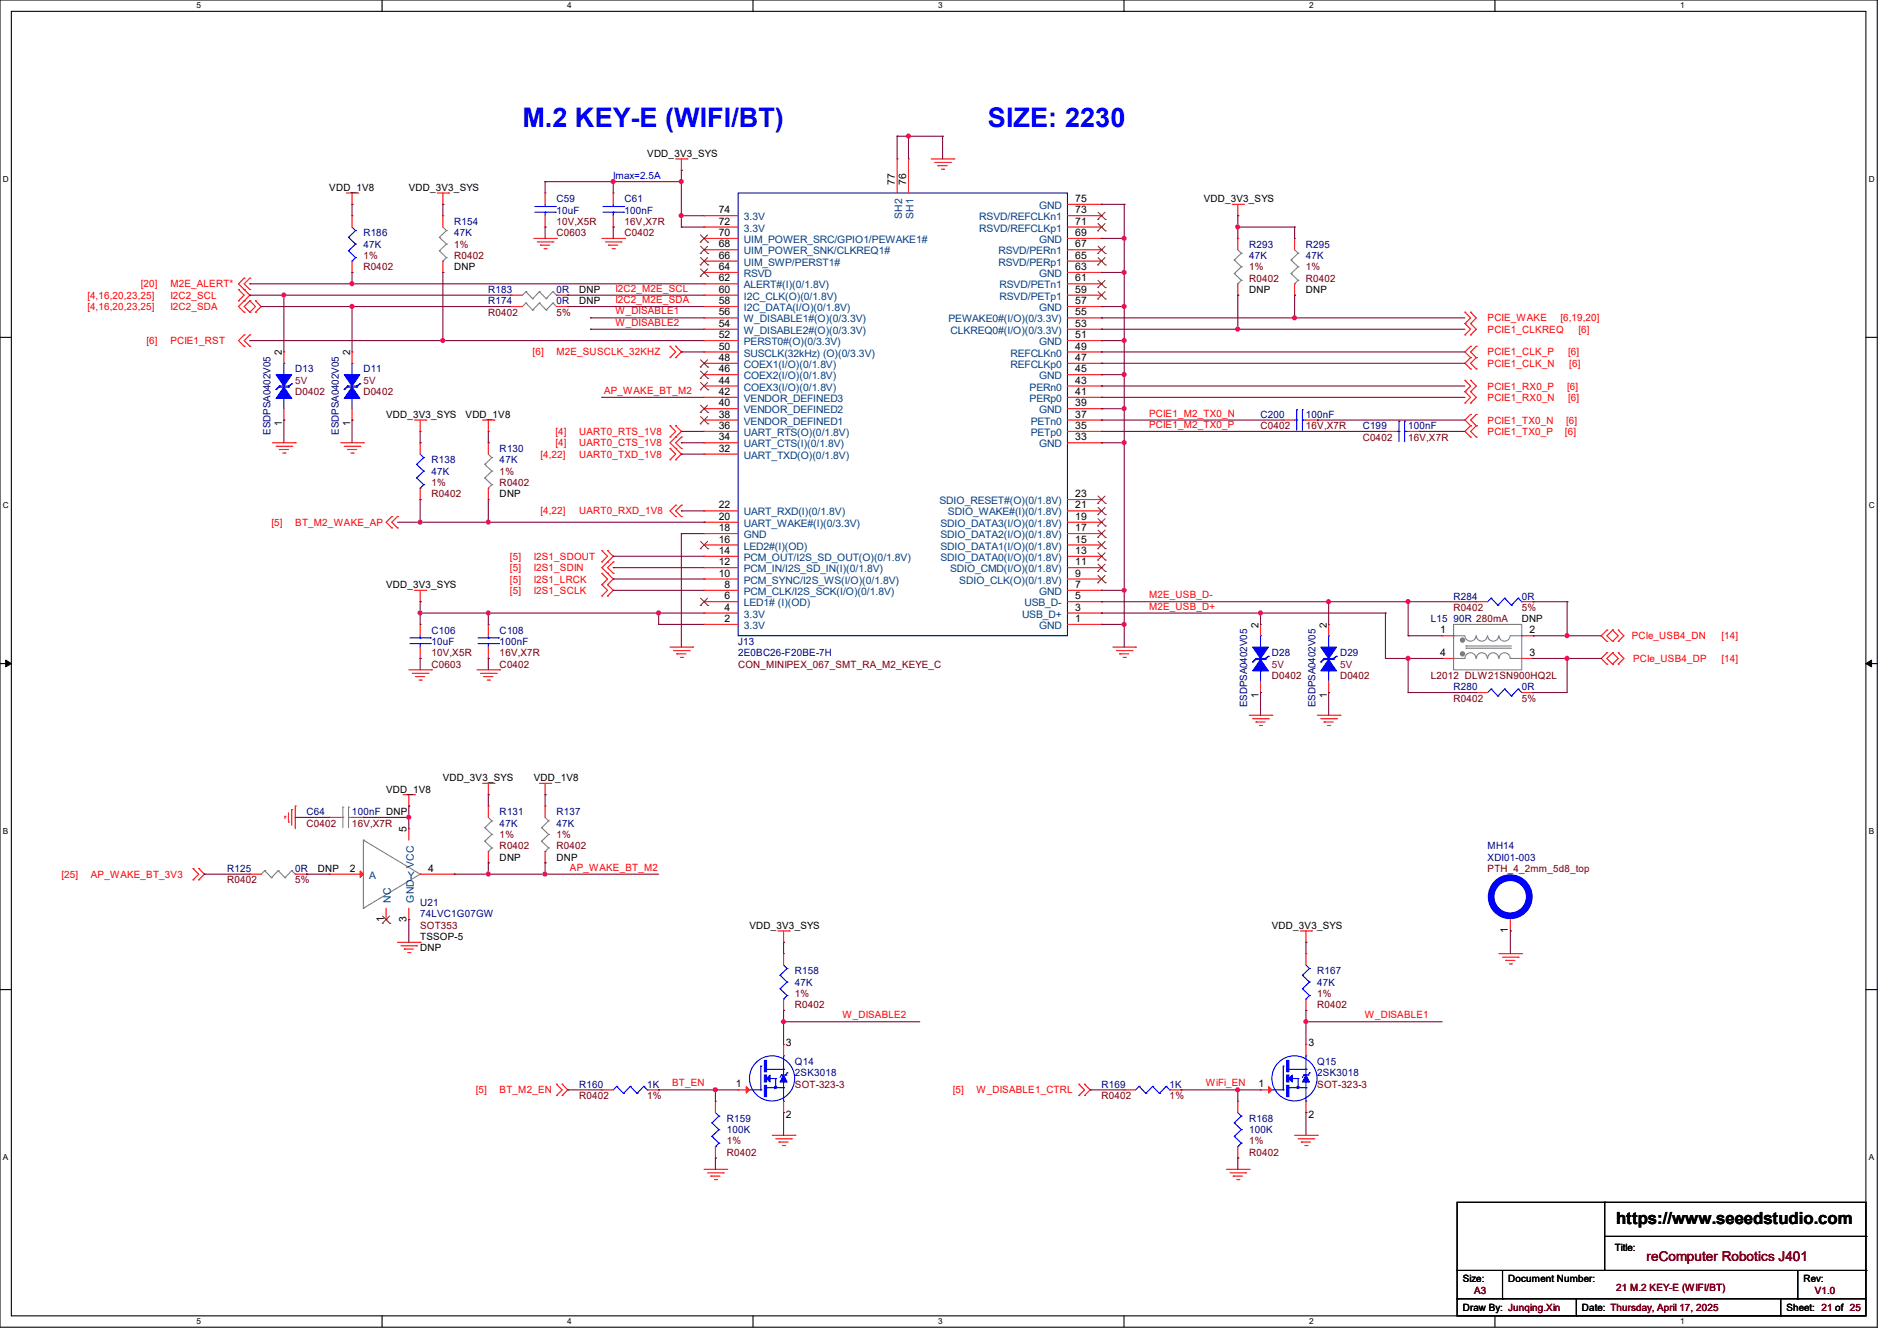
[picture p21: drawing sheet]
<svg xmlns="http://www.w3.org/2000/svg" width="297mm" height="210mm" viewBox="0 0 297 210" stroke-linecap="round" stroke-linejoin="round" font-family="sans-serif">
<defs><g id="words">
<g font-size="4.2" fill="#00f">
<text x="81.8" y="19.9">M.2 KEY-E (WIFI/BT)</text>
<text x="154.7" y="19.9">SIZE: 2230</text>
</g>
<text font-size="2.6" x="253" y="191.8">https://www.seeedstudio.com</text>
<text font-size="2.1" fill="#800000" x="257.8" y="197.5">reComputer Robotics J401</text>
<g font-size="1.6">
<text x="51.6" y="29.9">VDD_1V8</text>
<text x="64" y="29.9">VDD_3V3_SYS</text>
<text x="101.3" y="24.6">VDD_3V3_SYS</text>
<text x="140.1" y="29" transform="rotate(-90 140.1 29)">77</text>
<text x="141.9" y="29" transform="rotate(-90 141.9 29)">76</text>
<text x="112.6" y="35.2">72</text>
<text x="112.6" y="33.4">74</text>
<text x="168.4" y="35.2">71</text>
<text x="168.4" y="33.4">73</text>
<text x="168.4" y="31.6">75</text>
<text x="188.5" y="31.7">VDD_3V3_SYS</text>
<text x="112.6" y="40.5">66</text>
<text x="112.6" y="38.7">68</text>
<text x="112.6" y="37">70</text>
<text x="168.4" y="40.5">65</text>
<text x="168.4" y="38.7">67</text>
<text x="168.4" y="37">69</text>
<text x="71.1" y="42.3">DNP</text>
<text x="90.7" y="47.7">DNP</text>
<text x="90.7" y="45.9">DNP</text>
<text x="112.6" y="47.6">58</text>
<text x="112.6" y="45.8">60</text>
<text x="112.6" y="44.1">62</text>
<text x="112.6" y="42.3">64</text>
<text x="168.4" y="47.6">57</text>
<text x="168.4" y="45.8">59</text>
<text x="168.4" y="44.1">61</text>
<text x="168.4" y="42.3">63</text>
<text x="195.6" y="45.9">DNP</text>
<text x="204.5" y="45.9">DNP</text>
<text x="112.6" y="53">52</text>
<text x="112.6" y="51.2">54</text>
<text x="112.6" y="49.4">56</text>
<text x="168.4" y="53">51</text>
<text x="168.4" y="51.2">53</text>
<text x="168.4" y="49.4">55</text>
<text x="44.2" y="55.7" transform="rotate(-90 44.2 55.7)">2</text>
<text x="54.8" y="55.7" transform="rotate(-90 54.8 55.7)">2</text>
<text x="112.6" y="58.3">46</text>
<text x="112.6" y="56.5">48</text>
<text x="112.6" y="54.7">50</text>
<text x="168.4" y="58.3">45</text>
<text x="168.4" y="56.5">47</text>
<text x="168.4" y="54.7">49</text>
<text x="60.5" y="65.4">VDD_3V3_SYS</text>
<text x="72.9" y="65.4">VDD_1V8</text>
<text x="112.6" y="65.4">38</text>
<text x="112.6" y="63.6">40</text>
<text x="112.6" y="61.8">42</text>
<text x="112.6" y="60.1">44</text>
<text x="168.4" y="65.4">37</text>
<text x="168.4" y="63.6">39</text>
<text x="168.4" y="61.8">41</text>
<text x="168.4" y="60.1">43</text>
<text x="44.2" y="66.7" transform="rotate(-90 44.2 66.7)">1</text>
<text x="54.8" y="66.7" transform="rotate(-90 54.8 66.7)">1</text>
<text x="112.6" y="70.7">32</text>
<text x="112.6" y="69">34</text>
<text x="112.6" y="67.2">36</text>
<text x="168.4" y="69">33</text>
<text x="168.4" y="67.2">35</text>
<text x="78.2" y="77.9">DNP</text>
<text x="168.4" y="77.9">23</text>
<text x="112.6" y="83.2">18</text>
<text x="112.6" y="81.4">20</text>
<text x="112.6" y="79.6">22</text>
<text x="168.4" y="83.2">17</text>
<text x="168.4" y="81.4">19</text>
<text x="168.4" y="79.6">21</text>
<text x="112.6" y="88.5">12</text>
<text x="112.6" y="86.7">14</text>
<text x="112.6" y="85">16</text>
<text x="168.4" y="88.5">11</text>
<text x="168.4" y="86.7">13</text>
<text x="168.4" y="85">15</text>
<text x="60.5" y="92.1">VDD_3V3_SYS</text>
<text x="112.6" y="90.3">10</text>
<text x="113.5" y="95.6">4</text>
<text x="113.5" y="93.9">6</text>
<text x="113.5" y="92.1">8</text>
<text x="168.4" y="95.6">3</text>
<text x="168.4" y="93.9">5</text>
<text x="168.4" y="92.1">7</text>
<text x="168.4" y="90.3">9</text>
<text x="113.5" y="97.4">2</text>
<text x="168.4" y="97.4">1</text>
<text x="197.1" y="98.3" transform="rotate(-90 197.1 98.3)">2</text>
<text x="207.7" y="98.3" transform="rotate(-90 207.7 98.3)">2</text>
<text x="225.5" y="99.2">1</text>
<text x="238.3" y="97.4">DNP</text>
<text x="239.5" y="99.2">2</text>
<text x="225.5" y="102.7">4</text>
<text x="239.5" y="102.7">3</text>
<text x="197.1" y="109.3" transform="rotate(-90 197.1 109.3)">1</text>
<text x="207.7" y="109.3" transform="rotate(-90 207.7 109.3)">1</text>
<text x="60.5" y="124.1">VDD_1V8</text>
<text x="69.3" y="122.3">VDD_3V3_SYS</text>
<text x="83.6" y="122.3">VDD_1V8</text>
<text x="63.6" y="130.3" transform="rotate(-90 63.6 130.3)">5</text>
<text x="49.8" y="136.6">DNP</text>
<text x="54.8" y="136.5">2</text>
<text x="67" y="136.5">4</text>
<text x="78.2" y="134.8">DNP</text>
<text x="87.1" y="134.8">DNP</text>
<text x="60.1" y="144.4" transform="rotate(-90 60.1 144.4)">1</text>
<text x="63.6" y="144.4" transform="rotate(-90 63.6 144.4)">3</text>
<text x="65.8" y="147.2">TSSOP-5</text>
<text x="65.8" y="149">DNP</text>
<text x="117.3" y="145.5">VDD_3V3_SYS</text>
<text x="199.1" y="145.5">VDD_3V3_SYS</text>
<text x="236.1" y="146.1" transform="rotate(-90 236.1 146.1)">1</text>
<text x="123.1" y="163.7">3</text>
<text x="204.8" y="163.7">3</text>
<text x="115.2" y="170.3">1</text>
<text x="197" y="170.3">1</text>
<text x="123.1" y="175.1">2</text>
<text x="204.8" y="175.1">2</text>
<text x="252.8" y="196">Title:</text>
<text x="229" y="200.7">Size:</text>
<text x="236.1" y="200.7">Document Number:</text>
<text x="282.4" y="200.7">Rev:</text>
<text x="229" y="205.4">Draw By: Junqing.Xin</text>
<text x="247.7" y="205.4">Date: Thursday, April 17, 2025</text>
<text x="279.7" y="205.4">Sheet: 21 of 25</text>
</g>
<text font-size="1.6" fill="#00f" x="96" y="28.1">Imax=2.5A</text>
<g font-size="1.6" fill="#000080">
<text x="71.1" y="35.2">R154</text>
<text x="87.1" y="31.7">C59</text>
<text x="87.1" y="33.4">10uF</text>
<text x="97.8" y="31.7">C61</text>
<text x="97.8" y="33.4">100nF</text>
<text x="56.9" y="37">R186</text>
<text x="56.9" y="38.8">47K</text>
<text x="71.1" y="37">47K</text>
<text x="195.6" y="38.8">R293</text>
<text x="195.6" y="40.6">47K</text>
<text x="204.5" y="38.8">R295</text>
<text x="204.5" y="40.6">47K</text>
<text x="76.5" y="47.7">R174</text>
<text x="76.5" y="45.9">R183</text>
<text x="87.1" y="47.7">0R</text>
<text x="87.1" y="45.9">0R</text>
<text x="46.2" y="58.3">D13</text>
<text x="56.9" y="58.3">D11</text>
<text x="197.4" y="65.4">C200</text>
<text x="204.5" y="65.4">100nF</text>
<text x="42.4" y="68.1" transform="rotate(-90 42.4 68.1)">ESDPSA0402V05</text>
<text x="53" y="68.1" transform="rotate(-90 53 68.1)">ESDPSA0402V05</text>
<text x="78.2" y="70.8">R130</text>
<text x="213.4" y="67.2">C199</text>
<text x="220.5" y="67.2">100nF</text>
<text x="67.6" y="72.6">R138</text>
<text x="67.6" y="74.3">47K</text>
<text x="78.2" y="72.6">47K</text>
<text x="227.6" y="93.9">R284</text>
<text x="238.2" y="93.9">0R</text>
<text x="67.6" y="99.2">C106</text>
<text x="67.6" y="101">10uF</text>
<text x="78.2" y="99.2">C108</text>
<text x="78.2" y="101">100nF</text>
<text x="115.6" y="101">J13</text>
<text x="224" y="97.4">L15 90R 280mA</text>
<text x="115.6" y="102.8">2E0BC26-F20BE-7H</text>
<text x="199.1" y="102.8">D28</text>
<text x="209.8" y="102.8">D29</text>
<text x="195.3" y="110.8" transform="rotate(-90 195.3 110.8)">ESDPSA0402V05</text>
<text x="205.9" y="110.8" transform="rotate(-90 205.9 110.8)">ESDPSA0402V05</text>
<text x="227.6" y="108.1">R280</text>
<text x="238.2" y="108.1">0R</text>
<text x="48" y="127.7">C64</text>
<text x="55.1" y="127.7">100nF DNP</text>
<text x="78.2" y="127.7">R131</text>
<text x="78.2" y="129.5">47K</text>
<text x="87.1" y="127.7">R137</text>
<text x="87.1" y="129.5">47K</text>
<text x="35.6" y="136.6">R125</text>
<text x="46.2" y="136.6">0R</text>
<text x="232.9" y="133">MH14</text>
<text x="232.9" y="134.8">XDI01-003</text>
<text x="65.8" y="141.9">U21</text>
<text x="65.8" y="143.7">74LVC1G07GW</text>
<text x="124.5" y="152.6">R158</text>
<text x="124.5" y="154.3">47K</text>
<text x="206.2" y="152.6">R167</text>
<text x="206.2" y="154.3">47K</text>
<text x="124.5" y="166.8">Q14</text>
<text x="206.2" y="166.8">Q15</text>
<text x="90.7" y="170.3">R160</text>
<text x="101.3" y="170.3">1K</text>
<text x="124.5" y="168.6">2SK3018</text>
<text x="172.5" y="170.3">R169</text>
<text x="183.1" y="170.3">1K</text>
<text x="206.2" y="168.6">2SK3018</text>
<text x="113.8" y="175.7">R159</text>
<text x="113.8" y="177.5">100K</text>
<text x="195.6" y="175.7">R168</text>
<text x="195.6" y="177.5">100K</text>
</g>
<g font-size="1.6" fill="#800000">
<text x="87.1" y="35.2">10V,X5R</text>
<text x="97.8" y="35.2">16V,X7R</text>
<text x="56.9" y="40.6">1%</text>
<text x="71.1" y="38.8">1%</text>
<text x="71.1" y="40.6">R0402</text>
<text x="87.1" y="37">C0603</text>
<text x="97.8" y="37">C0402</text>
<text x="56.9" y="42.3">R0402</text>
<text x="195.6" y="42.3">1%</text>
<text x="195.6" y="44.1">R0402</text>
<text x="204.5" y="42.3">1%</text>
<text x="204.5" y="44.1">R0402</text>
<text x="76.5" y="49.4">R0402</text>
<text x="87.1" y="49.4">5%</text>
<text x="46.2" y="61.9">D0402</text>
<text x="56.9" y="61.9">D0402</text>
<text x="197.4" y="67.2">C0402</text>
<text x="204.5" y="67.2">16V,X7R</text>
<text x="213.4" y="69">C0402</text>
<text x="220.5" y="69">16V,X7R</text>
<text x="67.6" y="76.1">1%</text>
<text x="67.6" y="77.9">R0402</text>
<text x="78.2" y="74.3">1%</text>
<text x="78.2" y="76.1">R0402</text>
<text x="227.6" y="95.7">R0402</text>
<text x="238.3" y="95.7">5%</text>
<text x="67.6" y="104.6">C0603</text>
<text x="67.6" y="102.8">10V,X5R</text>
<text x="78.2" y="104.6">C0402</text>
<text x="78.2" y="102.8">16V,X7R</text>
<text x="115.6" y="104.6">CON_MINIPEX_067_SMT_RA_M2_KEYE_C</text>
<text x="199.1" y="106.3">D0402</text>
<text x="209.8" y="106.3">D0402</text>
<text x="224" y="106.3">L2012 DLW21SN900HQ2L</text>
<text x="227.6" y="109.9">R0402</text>
<text x="238.3" y="109.9">5%</text>
<text x="48" y="129.5">C0402</text>
<text x="55.1" y="129.5">16V,X7R</text>
<text x="78.2" y="131.2">1%</text>
<text x="87.1" y="131.2">1%</text>
<text x="78.2" y="133">R0402</text>
<text x="87.1" y="133">R0402</text>
<text x="232.9" y="136.6">PTH_4_2mm_5d8_top</text>
<text x="35.6" y="138.3">R0402</text>
<text x="46.2" y="138.3">5%</text>
<text x="65.8" y="145.5">SOT353</text>
<text x="124.5" y="156.1">1%</text>
<text x="124.5" y="157.9">R0402</text>
<text x="206.2" y="156.1">1%</text>
<text x="206.2" y="157.9">R0402</text>
<text x="90.7" y="172.1">R0402</text>
<text x="101.3" y="172.1">1%</text>
<text x="124.5" y="170.3">SOT-323-3</text>
<text x="172.5" y="172.1">R0402</text>
<text x="183.1" y="172.1">1%</text>
<text x="206.2" y="170.3">SOT-323-3</text>
<text x="113.8" y="179.2">1%</text>
<text x="195.6" y="179.2">1%</text>
<text x="113.8" y="181">R0402</text>
<text x="195.6" y="181">R0402</text>
<text x="230.8" y="202.7">A3</text>
<text x="253" y="202.2">21 M.2 KEY-E (WIFI/BT)</text>
<text x="284.1" y="202.7">V1.0</text>
</g>
<g font-size="1.6" fill="#004080">
<text x="116.5" y="34.5">3.3V</text>
<text x="141.2" y="34.3" transform="rotate(-90 141.2 34.3)">SH2</text>
<text x="143" y="34.3" transform="rotate(-90 143 34.3)">SH1</text>
<text x="153.3" y="34.5">RSVD/REFCLKn1</text>
<text x="162.7" y="32.7">GND</text>
<text x="116.5" y="41.6">UIM_SWP/PERST1#</text>
<text x="116.5" y="39.8">UIM_POWER_SNK/CLKREQ1#</text>
<text x="116.5" y="38.1">UIM_POWER_SRC/GPIO1/PEWAKE1#</text>
<text x="116.5" y="36.3">3.3V</text>
<text x="153.3" y="36.3">RSVD/REFCLKp1</text>
<text x="156.3" y="41.6">RSVD/PERp1</text>
<text x="156.3" y="39.8">RSVD/PERn1</text>
<text x="162.7" y="38.1">GND</text>
<text x="116.5" y="46.9">I2C_CLK(O)(0/1.8V)</text>
<text x="116.5" y="45.2">ALERT#(I)(0/1.8V)</text>
<text x="116.5" y="43.4">RSVD</text>
<text x="156.5" y="46.9">RSVD/PETp1</text>
<text x="156.5" y="45.2">RSVD/PETn1</text>
<text x="162.7" y="43.4">GND</text>
<text x="116.5" y="52.3">W_DISABLE2#(O)(0/3.3V)</text>
<text x="116.5" y="50.5">W_DISABLE1#(O)(0/3.3V)</text>
<text x="116.5" y="48.7">I2C_DATA(I/O)(0/1.8V)</text>
<text x="148.5" y="50.5">PEWAKE0#(I/O)(0/3.3V)</text>
<text x="148.8" y="52.3">CLKREQ0#(I/O)(0/3.3V)</text>
<text x="162.7" y="48.7">GND</text>
<text x="116.5" y="59.4">COEX2(I/O)(0/1.8V)</text>
<text x="116.5" y="57.6">COEX1(I/O)(0/1.8V)</text>
<text x="116.5" y="55.8">SUSCLK(32kHz) (O)(0/3.3V)</text>
<text x="116.5" y="54.1">PERST0#(O)(0/3.3V)</text>
<text x="158.2" y="57.6">REFCLKp0</text>
<text x="158.2" y="55.8">REFCLKn0</text>
<text x="162.7" y="59.4">GND</text>
<text x="162.7" y="54.1">GND</text>
<text x="116.5" y="64.7">VENDOR_DEFINED2</text>
<text x="116.5" y="63">VENDOR_DEFINED3</text>
<text x="116.5" y="61.2">COEX3(I/O)(0/1.8V)</text>
<text x="161.2" y="63">PERp0</text>
<text x="161.2" y="61.2">PERn0</text>
<text x="162.7" y="64.7">GND</text>
<text x="116.5" y="71.8">UART_TXD(O)(0/1.8V)</text>
<text x="116.5" y="70.1">UART_CTS(I)(0/1.8V)</text>
<text x="116.5" y="68.3">UART_RTS(O)(0/1.8V)</text>
<text x="116.5" y="66.5">VENDOR_DEFINED1</text>
<text x="161.4" y="68.3">PETp0</text>
<text x="161.4" y="66.5">PETn0</text>
<text x="162.7" y="70.1">GND</text>
<text x="116.5" y="82.5">UART_WAKE#(I)(0/3.3V)</text>
<text x="116.5" y="80.7">UART_RXD(I)(0/1.8V)</text>
<text x="147.1" y="79">SDIO_RESET#(O)(0/1.8V)</text>
<text x="147.2" y="82.5">SDIO_DATA3(I/O)(0/1.8V)</text>
<text x="148.4" y="80.7">SDIO_WAKE#(I)(0/1.8V)</text>
<text x="116.5" y="89.6">PCM_IN/I2S_SD_IN(I)(0/1.8V)</text>
<text x="116.5" y="87.8">PCM_OUT/I2S_SD_OUT(O)(0/1.8V)</text>
<text x="116.5" y="86.1">LED2#(I)(OD)</text>
<text x="116.5" y="84.3">GND</text>
<text x="147.2" y="87.8">SDIO_DATA0(I/O)(0/1.8V)</text>
<text x="147.2" y="86.1">SDIO_DATA1(I/O)(0/1.8V)</text>
<text x="147.2" y="84.3">SDIO_DATA2(I/O)(0/1.8V)</text>
<text x="148.8" y="89.6">SDIO_CMD(I/O)(0/1.8V)</text>
<text x="116.5" y="95">LED1# (I)(OD)</text>
<text x="116.5" y="93.2">PCM_CLK/I2S_SCK(I/O)(0/1.8V)</text>
<text x="116.5" y="91.4">PCM_SYNC/I2S_WS(I/O)(0/1.8V)</text>
<text x="150.2" y="91.4">SDIO_CLK(O)(0/1.8V)</text>
<text x="160.4" y="95">USB_D-</text>
<text x="162.7" y="93.2">GND</text>
<text x="116.5" y="98.5">3.3V</text>
<text x="116.5" y="96.7">3.3V</text>
<text x="160" y="96.7">USB_D+</text>
<text x="162.7" y="98.5">GND</text>
<text x="57.8" y="137.6">A</text>
<text x="63.8" y="137.6">Y</text>
<text x="64.8" y="135.9" transform="rotate(-90 64.8 135.9)">VCC</text>
<text x="61.2" y="141.3" transform="rotate(-90 61.2 141.3)">NC</text>
<text x="64.8" y="141.3" transform="rotate(-90 64.8 141.3)">GND</text>
</g>
<g font-size="1.6" fill="#f00">
<text x="13.7" y="46.8">[4,16,20,23,25]</text>
<text x="22.1" y="45">[20]</text>
<text x="26.7" y="45">M2E_ALERT*</text>
<text x="26.7" y="46.8">I2C2_SCL</text>
<text x="96.3" y="45.7">I2C2_M2E_SCL</text>
<text x="96.3" y="47.5">I2C2_M2E_SDA</text>
<text x="13.7" y="48.6">[4,16,20,23,25]</text>
<text x="22.9" y="53.9">[6]</text>
<text x="26.7" y="48.6">I2C2_SDA</text>
<text x="26.7" y="53.9">PCIE1_RST</text>
<text x="96.3" y="49.2">W_DISABLE1</text>
<text x="96.3" y="51">W_DISABLE2</text>
<text x="232.9" y="52.1">PCIE1_CLKREQ</text>
<text x="232.9" y="50.3">PCIE_WAKE</text>
<text x="244.3" y="50.3">[6,19,20]</text>
<text x="247.1" y="52.1">[6]</text>
<text x="83.4" y="55.7">[6]</text>
<text x="87.1" y="55.7">M2E_SUSCLK_32KHZ</text>
<text x="232.9" y="55.7">PCIE1_CLK_P</text>
<text x="232.9" y="57.4">PCIE1_CLK_N</text>
<text x="245.5" y="55.7">[6]</text>
<text x="245.7" y="57.4">[6]</text>
<text x="94.6" y="61.7">AP_WAKE_BT_M2</text>
<text x="179.9" y="65.2">PCIE1_M2_TX0_N</text>
<text x="232.9" y="61">PCIE1_RX0_P</text>
<text x="232.9" y="62.8">PCIE1_RX0_N</text>
<text x="245.4" y="61">[6]</text>
<text x="245.5" y="62.8">[6]</text>
<text x="84.6" y="71.7">[4,22]</text>
<text x="87" y="68.1">[4]</text>
<text x="87" y="69.9">[4]</text>
<text x="90.7" y="68.1">UART0_RTS_1V8</text>
<text x="90.7" y="71.7">UART0_TXD_1V8</text>
<text x="90.7" y="69.9">UART0_CTS_1V8</text>
<text x="179.9" y="67">PCIE1_M2_TX0_P</text>
<text x="232.9" y="68.1">PCIE1_TX0_P</text>
<text x="232.9" y="66.3">PCIE1_TX0_N</text>
<text x="245" y="68.1">[6]</text>
<text x="245.2" y="66.3">[6]</text>
<text x="42.5" y="82.3">[5]</text>
<text x="46.2" y="82.3">BT_M2_WAKE_AP</text>
<text x="84.6" y="80.6">[4,22]</text>
<text x="90.7" y="80.6">UART0_RXD_1V8</text>
<text x="79.8" y="87.7">[5]</text>
<text x="79.8" y="89.4">[5]</text>
<text x="83.6" y="87.7">I2S1_SDOUT</text>
<text x="83.6" y="89.4">I2S1_SDIN</text>
<text x="79.8" y="93">[5]</text>
<text x="79.8" y="91.2">[5]</text>
<text x="83.6" y="93">I2S1_SCLK</text>
<text x="83.6" y="91.2">I2S1_LRCK</text>
<text x="179.9" y="93.7">M2E_USB_D-</text>
<text x="179.9" y="95.5">M2E_USB_D+</text>
<text x="255.5" y="100.1">PCIe_USB4_DN</text>
<text x="269.5" y="100.1">[14]</text>
<text x="255.7" y="103.7">PCIe_USB4_DP</text>
<text x="269.5" y="103.7">[14]</text>
<text x="9.6" y="137.5">[25]</text>
<text x="14.2" y="137.5">AP_WAKE_BT_3V3</text>
<text x="89.2" y="136.4">AP_WAKE_BT_M2</text>
<text x="131.9" y="159.5">W_DISABLE2</text>
<text x="213.7" y="159.5">W_DISABLE1</text>
<text x="74.5" y="171.2">[5]</text>
<text x="78.2" y="171.2">BT_M2_EN</text>
<text x="105.2" y="170.1">BT_EN</text>
<text x="149.2" y="171.2">[5]</text>
<text x="152.9" y="171.2">W_DISABLE1_CTRL</text>
<text x="188.8" y="170.1">WiFi_EN</text>
</g>
<g font-size="1.6" fill="#800040">
<text x="46.2" y="60.1">5V</text>
<text x="56.9" y="60.1">5V</text>
<text x="199.1" y="104.6">5V</text>
<text x="209.8" y="104.6">5V</text>
</g>
<g font-size="1.3">
<text x="30.8" y="1.3">5</text>
<text x="88.8" y="1.3">4</text>
<text x="146.9" y="1.3">3</text>
<text x="205" y="1.3">2</text>
<text x="263.1" y="1.3">1</text>
<text x=".5" y="28.4">D</text>
<text x="292.6" y="28.4">D</text>
<text x=".5" y="79.5">C</text>
<text x="292.6" y="79.5">C</text>
<text x=".5" y="130.6">B</text>
<text x="292.6" y="130.6">B</text>
<text x=".5" y="181.7">A</text>
<text x="292.6" y="181.7">A</text>
<text x="30.8" y="207.4">5</text>
<text x="88.8" y="207.4">4</text>
<text x="146.9" y="207.4">3</text>
<text x="205" y="207.4">2</text>
<text x="263.1" y="207.4">1</text>
</g>
</g></defs>
<path d="M0 0h293.9v207.9h-293.9zM1.8 1.8h290.3v204.3h-290.3z" fill="none" stroke="#000" stroke-width=".17"/>
<g fill="#fff">
<path d="M30.8 .2h.7v1.4h-.7z"/>
<path d="M30.8 206.2h.7v1.4h-.7z"/>
</g>
<path d="M59.8 0v1.8M59.8 206.1v1.8" fill="none" stroke="#000" stroke-width=".17"/>
<g fill="#fff">
<path d="M88.8 .2h.7v1.4h-.7z"/>
<path d="M88.8 206.2h.7v1.4h-.7z"/>
</g>
<path d="M117.9 0v1.8M117.9 206.1v1.8" fill="none" stroke="#000" stroke-width=".17"/>
<g fill="#fff">
<path d="M146.9 .2h.7v1.4h-.7z"/>
<path d="M146.9 206.2h.7v1.4h-.7z"/>
</g>
<path d="M176 0v1.8M176 206.1v1.8" fill="none" stroke="#000" stroke-width=".17"/>
<g fill="#fff">
<path d="M205 .2h.7v1.4h-.7z"/>
<path d="M205 206.2h.7v1.4h-.7z"/>
</g>
<path d="M234.1 0v1.8M234.1 206.1v1.8" fill="none" stroke="#000" stroke-width=".17"/>
<g fill="#fff">
<path d="M263.1 .2h.6v1.4h-.6z"/>
<path d="M263.1 206.2h.6v1.4h-.6z"/>
<path d="M.5 27.3h.9v1.4h-.9z"/>
<path d="M292.6 27.3h.9v1.4h-.9z"/>
<path d="M.5 78.4h.9v1.4h-.9z"/>
<path d="M292.6 78.4h.9v1.4h-.9z"/>
</g>
<path d="M0 52.8h1.8M292.1 52.8h1.8" fill="none" stroke="#000" stroke-width=".17"/>
<g fill="#fff">
<path d="M.5 129.5h.8v1.4h-.8z"/>
<path d="M292.6 129.5h.8v1.4h-.8z"/>
</g>
<path d="M0 103.9h1.8M292.1 103.9h1.8" fill="none" stroke="#000" stroke-width=".17"/>
<path d="M.9 103.4l.9 .5-.9 .5zM292.1 103.9l.9-.5v1z" fill="#000" stroke="#000" stroke-width=".16"/>
<g fill="#fff">
<path d="M.5 180.5h.8v1.4h-.8z"/>
<path d="M292.6 180.5h.8v1.4h-.8z"/>
</g>
<g fill="none" stroke="#000" stroke-width=".17">
<path d="M0 155h1.8M292.1 155h1.8M228.1 188.3h64v17.8h-64zM228.1 199h64M235.2 199v4.4M251.2 188.3h.1M251.2 188.3v10.7M251.2 193.6h40.9M281.5 199v4.4M292.1 199h.1M292.1 193.6h.1M228.1 203.4h.1"/>
<path d="M228.1 203.4h64M235.2 203.4h.1M246.8 206.1h.1M246.8 203.4v2.7M278.8 206.1h.1M278.8 203.4v2.7M281.5 203.4h.1"/>
</g>
<g fill="none" stroke="#f00" stroke-width=".17">
<path d="M54.2 30.2h1.8M55.1 32h.1M55.1 33.8h.1M55.1 30.2v1.8M55.1 33.8v1.8M56 30.2h.1M68.5 30.2h1.7M69.3 32h.1M69.3 33.8h.1M69.3 30.2v1.8M69.3 33.8v1.8M70.2 30.2h.1"/>
<path d="M83.6 37.3h3.5M84.1 37.9h2.5M84.6 38.4h.1M84.6 38.4h1.5M85.2 38.9h.3M85.3 30.2h.1M85.3 35.6h.1M85.3 30.2v1.8M85.3 33.8v1.8M85.5 38.9h.1M86.6 37.9h.1M87.1 37.3h.1"/>
<path d="M94.2 37.3h3.6M94.8 37.9h2.4M95.3 38.4h.1M95.3 38.4h1.4M95.8 38.9h.4M96 30.2h.1M96 35.6h.1M96 30.2v1.8M96 33.8v1.8M96.2 38.9h.1M97.2 37.9h.1M97.8 37.3h.1"/>
<path d="M105.8 24.9h1.8M106.7 26.7h.1M106.7 24.9v1.8M107.6 24.9h.1M110.2 39.1h.1M110.2 37.3h.1M110.2 35.6h.1M110.2 33.8h.1M110.2 37.3h5.4M110.2 39.1h5.4M110.2 35.6h5.4M110.2 33.8h5.4"/>
<path d="M140.5 24.9h.1M140.5 24.9v5.3M142.2 24.9h.1M142.2 24.9v5.3M145.8 24.9h3.6M146.3 25.4h2.5M146.9 26h.1M146.9 26h1.4M147.4 26.5h.3M147.7 26.5h.1M148.8 25.4h.1M149.4 24.9h.1"/>
<path d="M167.1 32h5.4M167.1 37.3h5.4M167.1 39.1h5.4M167.1 35.6h5.4M167.1 33.8h5.4M172.5 39.1h.1M172.5 37.3h.1M172.5 35.6h.1M172.5 33.8h.1M172.5 32h.1M192.9 32h1.8M193.8 33.8h.1"/>
<path d="M193.8 37.3h.1M193.8 32v1.8M193.8 37.3v1.8M194.7 32h.1M202.7 37.3h.1M202.7 37.3v1.8M37.3 47.1h.1M37.3 45.3h.1M37.3 45.3l.9 .9-.9 .9M38.2 43.6h.1M38.2 45.3h.1M38.2 47.1h.1"/>
<path d="M38.2 48.9h.1M38.2 52.5h.1M38.2 54.2h.1M38.2 43.6l-.9 .8 1.8 1.8-1.8 1.8 .9 .9M38.2 52.5l-.9 .8 .9 .9M39.1 43.6h.1M39.1 45.3h.1M39.1 48.9h.1M39.1 47.1h.1M39.1 52.5h.1M39.1 54.2h.1M39.1 43.6l-.9 .8 .9 .9"/>
<path d="M39.1 47.1l.9 .9-.9 .9M39.1 47.1l-.9 .9 .9 .9M39.1 52.5l-.9 .8 .9 .9M40 47.1h.1M40 48.9h.1M40 47.1l.9 .9-.9 .9M44.4 55.1h.1M44.4 55.1v1.8M55.1 55.1h.1M55.1 42.7h.1M55.1 40.9v1.8M55.1 55.1v1.8"/>
<path d="M69.3 42.7h.1M69.3 40.9v1.8M80 48h.1M80 46.2h.1M80 48h1.8M80 46.2h1.8M87.1 48h1.8M87.1 46.2h1.8M88.9 48h.1M88.9 46.2h.1M104.9 56h.1M104.9 54.2h.1"/>
<path d="M104.9 54.2l.9 .9-.9 .9M105.8 54.2h.1M105.8 56h.1M105.8 54.2l.9 .9-.9 .9M110.2 58.7h.1M110.2 56.9h.1M110.2 55.1h.1M110.2 53.3h.1M110.2 51.6h.1M110.2 49.8h.1M110.2 48h.1M110.2 46.2h.1"/>
<path d="M110.2 44.4h.1M110.2 42.7h.1M110.2 40.9h.1M110.2 48h5.4M110.2 58.7h5.4M110.2 56.9h5.4M110.2 55.1h5.4M110.2 53.3h5.4M110.2 51.6h5.4M110.2 49.8h5.4M110.2 46.2h5.4M110.2 44.4h5.4"/>
<path d="M110.2 42.7h5.4M110.2 40.9h5.4M167.1 48h5.4M167.1 58.7h5.4M167.1 56.9h5.4M167.1 55.1h5.4M167.1 53.3h5.4M167.1 51.6h5.4M167.1 49.8h5.4M167.1 46.2h5.4M167.1 44.4h5.4M167.1 42.7h5.4"/>
<path d="M167.1 40.9h5.4M172.5 58.7h.1M172.5 56.9h.1M172.5 55.1h.1M172.5 53.3h.1M172.5 51.6h.1M172.5 49.8h.1M172.5 48h.1M172.5 46.2h.1M172.5 44.4h.1M172.5 42.7h.1M172.5 40.9h.1"/>
<path d="M193.8 46.2h.1M193.8 44.4v1.8M202.7 46.2h.1M202.7 44.4v1.8M229.4 59.6h.1M229.4 50.7h.1M229.4 52.5h.1M229.4 48.9h.1M229.4 59.6l.9 .9-.9 .8M229.4 50.7l.9 .9-.9 .9M229.4 48.9l.9 .9-.9 .9M230.3 59.6h.1"/>
<path d="M230.3 50.7h.1M230.3 52.5h.1M230.3 48.9h.1M230.3 54.2h.1M230.3 56h.1M230.3 57.8h.1M230.3 59.6l.8 .9-.8 .8M230.3 50.7l.8 .9-.8 .9M230.3 48.9l.8 .9-.8 .9M230.3 54.2l-.9 .9 .9 .9M230.3 56l-.9 .9 .9 .9M231.1 56h.1"/>
<path d="M231.1 54.2h.1M231.1 57.8h.1M231.1 54.2l-.8 .9 .8 .9M231.1 56l-.8 .9 .8 .9M42.7 69.3h3.5M43.2 69.9h2.5M43.7 70.4h.1M43.7 70.4h1.5M44.3 71h.3M44.4 65.8h.1M44.4 64v1.8M44.6 71h.1"/>
<path d="M45.7 69.9h.1M46.2 69.3h.1M53.3 69.3h3.6M53.9 69.9h2.4M54.4 70.4h.1M54.4 70.4h1.4M54.9 71h.4M55.1 65.8h.1M55.1 64v1.8M55.3 71h.1M56.3 69.9h.1M56.9 69.3h.1"/>
<path d="M64.9 65.8h1.8M65.8 67.6h.1M65.8 69.3h.1M65.8 78.2h.1M65.8 65.8v1.8M65.8 69.3v1.8M65.8 76.5v1.7M66.7 65.8h.1M75.6 65.8h1.7M76.5 67.6h.1M76.5 69.3h.1M76.5 78.2h.1"/>
<path d="M76.5 65.8v1.8M76.5 69.3v1.8M76.5 76.5v1.7M77.3 65.8h.1M104.9 68.5h.1M104.9 66.7h.1M104.9 72h.1M104.9 70.2h.1M104.9 66.7l.9 .9-.9 .9M104.9 70.2l.9 .9-.9 .9M105.8 66.7h.1M105.8 68.5h.1"/>
<path d="M105.8 70.2h.1M105.8 72h.1M105.8 79.1h.1M105.8 66.7l.9 .9-1.8 1.7 1.8 1.8-.9 .9M105.8 79.1l-.9 .9 .9 .9M106.7 68.5h.1M106.7 70.2h.1M106.7 79.1h.1M106.7 68.5l-.9 .8 .9 .9M106.7 79.1l-.9 .9 .9 .9M110.2 71.1h.1M110.2 69.3h.1"/>
<path d="M110.2 67.6h.1M110.2 65.8h.1M110.2 64h.1M110.2 62.2h.1M110.2 60.5h.1M110.2 69.3h5.4M110.2 65.8h5.4M110.2 67.6h5.4M110.2 64h5.4M110.2 62.2h5.4M110.2 60.5h5.4M110.2 71.1h5.4"/>
<path d="M167.1 69.3h5.4M167.1 65.8h5.4M167.1 67.6h5.4M167.1 78.2h5.4M167.1 64h5.4M167.1 62.2h5.4M167.1 60.5h5.4M172.5 78.2h.1M172.5 69.3h.1M172.5 67.6h.1M172.5 65.8h.1M172.5 64h.1"/>
<path d="M172.5 62.2h.1M172.5 60.5h.1M200.9 65.8h.1M200.9 65.8h1.8M204.5 65.8h1.7M206.2 65.8h.1M216.9 67.6h.1M216.9 67.6h1.8M220.5 67.6h1.7M222.2 67.6h.1M229.4 61.3h.1M229.4 63.1h.1"/>
<path d="M229.4 61.3l.9 .9-.9 .9M230.3 61.3h.1M230.3 63.1h.1M230.3 66.7h.1M230.3 68.5h.1M230.3 64.9h.1M230.3 61.3l.8 .9-.8 .9M230.3 66.7l-.9 .9 .9 .9M230.3 64.9l-.9 .9 .9 .9M231.1 68.5h.1M231.1 66.7h.1M231.1 64.9h.1"/>
<path d="M231.1 66.7l-.8 .9 .8 .9M231.1 64.9l-.8 .9 .8 .9M61.3 80.9h.1M61.3 82.7h.1M61.3 80.9l-.8 .9 .8 .9M62.2 80.9h.1M62.2 82.7h.1M62.2 80.9l-.9 .9 .9 .9M64.9 92.5h1.8M65.8 94.2h.1M65.8 97.8h.1M65.8 92.5v1.7"/>
<path d="M65.8 97.8v1.8M66.7 92.5h.1M76.5 97.8h.1M76.5 97.8v1.8M94.2 88h.1M94.2 86.2h.1M94.2 93.3h.1M94.2 91.6h.1M94.2 89.8h.1M94.2 89.8l.9 .9-.9 .9M94.2 86.2l.9 .9-.9 .9M94.2 91.6l.9 .9-.9 .8"/>
<path d="M95.1 86.2h.1M95.1 88h.1M95.1 91.6h.1M95.1 93.3h.1M95.1 89.8h.1M95.1 86.2l.9 .9-1.8 1.8 1.8 1.8-.9 .9M95.1 91.6l.9 .9-.9 .8M96 88h.1M96 89.8h.1M96 88l-.9 .9 .9 .9M105.8 80.9h.1M106.7 80.9h.1"/>
<path d="M110.2 97.8h.1M110.2 96h.1M110.2 94.2h.1M110.2 92.5h.1M110.2 90.7h.1M110.2 88.9h.1M110.2 87.1h.1M110.2 85.3h.1M110.2 83.6h.1M110.2 81.8h.1M110.2 80h.1M110.2 92.5h5.4"/>
<path d="M110.2 94.2h5.4M110.2 97.8h5.4M110.2 96h5.4M110.2 90.7h5.4M110.2 88.9h5.4M110.2 87.1h5.4M110.2 85.3h5.4M110.2 83.6h5.4M110.2 81.8h5.4M110.2 80h5.4M167.1 92.5h5.4M167.1 94.2h5.4"/>
<path d="M167.1 97.8h5.4M167.1 96h5.4M167.1 90.7h5.4M167.1 88.9h5.4M167.1 87.1h5.4M167.1 85.3h5.4M167.1 83.6h5.4M167.1 81.8h5.4M167.1 80h5.4M172.5 97.8h.1M172.5 96h.1M172.5 94.2h.1"/>
<path d="M172.5 92.5h.1M172.5 90.7h.1M172.5 88.9h.1M172.5 87.1h.1M172.5 85.3h.1M172.5 83.6h.1M172.5 81.8h.1M172.5 80h.1M197.4 97.8h.1M197.4 97.8v1.8M208 97.8h.1M208 97.8v1.8"/>
<path d="M225.8 99.6h.1M225.8 99.6h1.8M231.1 94.2h.1M231.1 94.2h1.8M238.3 94.2h1.7M238.3 99.6h1.7M240 94.2h.1M240 99.6h.1M251.6 98.7h.1M251.6 98.7l-.9 .9 .9 .9M252.5 98.7h.1M252.5 98.7l.9 .9-.9 .9"/>
<path d="M252.5 98.7l-.9 .9 .9 .9M253.4 98.7h.1M253.4 98.7l.9 .9-.9 .9M64 104.9h3.6M64.6 105.5h2.4M65.1 106h.1M65.1 106h1.4M65.6 106.5h.4M65.8 103.1h.1M65.8 101.3v1.8M66 106.5h.1M67 105.5h.1"/>
<path d="M67.6 104.9h.1M74.7 104.9h3.5M75.2 105.5h2.5M75.7 106h.1M75.7 106h1.5M76.3 106.5h.3M76.5 103.1h.1M76.5 101.3v1.8M76.6 106.5h.1M77.7 105.5h.1M78.2 104.9h.1M104.9 101.3h3.6"/>
<path d="M105.5 101.9h2.4M106 102.4h.1M106 102.4h1.4M106.5 103h.3M106.8 103h.1M107.9 101.9h.1M108.5 101.3h.1M174.2 101.3h3.6M174.8 101.9h2.4M175.3 102.4h.1M175.3 102.4h1.4M175.9 103h.3"/>
<path d="M176.2 103h.1M177.2 101.9h.1M177.8 101.3h.1M195.6 112h3.5M196.1 112.6h2.5M196.6 113.1h.1M196.6 113.1h1.5M197.2 113.6h.3M197.4 108.5h.1M197.4 106.7v1.8M197.5 113.6h.1M198.6 112.6h.1"/>
<path d="M199.1 112h.1M206.2 112h3.6M206.8 112.6h2.5M207.3 113.1h.1M207.3 113.1h1.4M207.9 113.6h.3M208 108.5h.1M208 106.7v1.8M208.2 113.6h.1M209.3 112.6h.1M209.8 112h.1M225.8 103.1h.1"/>
<path d="M225.8 103.1h1.8M231.1 108.5h.1M231.1 108.5h1.8M238.3 103.1h1.7M238.3 108.5h1.7M240 103.1h.1M240 108.5h.1M251.6 100.5h.1M251.6 102.2h.1M251.6 104h.1M251.6 102.2l-.9 .9 .9 .9M252.5 100.5h.1"/>
<path d="M252.5 104h.1M252.5 102.2h.1M252.5 102.2l.9 .9-.9 .9M252.5 102.2l-.9 .9 .9 .9M253.4 100.5h.1M253.4 102.2h.1M253.4 104h.1M253.4 102.2l.9 .9-.9 .9M30.2 137.8h.1M30.2 136h.1M30.2 136l.9 .9-.9 .9M31.1 136h.1"/>
<path d="M31.1 137.8h.1M31.1 136l.9 .9-.9 .9M39.1 136.9h.1M39.1 136.9h1.8M44.6 127.8h.1M44.6 127.8v.4M45.2 128.7h.1M45.2 127.3v1.4M45.7 126.8h.1M45.7 126.8v2.4M46.2 126.2h.1M46.2 126.2v3.6"/>
<path d="M46.2 136.9h1.8M48 136.9h.1M51.6 136.9h.1M51.6 128h.1M51.6 136.9h5.3M51.6 128h1.7M55.1 128h1.8M56.9 128h.1M63.1 124.5h1.8M64 126.2h.1M64 129.8h.1M64 124.5v1.7"/>
<path d="M64 129.8v1.8M64.9 124.5h.1M65.8 136.9h5.3M71.1 136.9h.1M75.6 122.7h1.7M76.5 124.5h.1M76.5 126.2h.1M76.5 135.1h.1M76.5 122.7v1.8M76.5 126.2v1.8M76.5 133.3v1.8M77.3 122.7h.1"/>
<path d="M84.5 122.7h1.7M85.3 124.5h.1M85.3 126.2h.1M85.3 135.1h.1M85.3 122.7v1.8M85.3 126.2v1.8M85.3 133.3v1.8M86.2 122.7h.1M60.5 144h.1M60.5 142.2v1.8M62.2 147.6h3.6M62.8 148.1h2.4"/>
<path d="M63.3 148.6h.1M63.3 148.6h1.4M63.8 149.2h.4M64 144h.1M64 142.2v1.8M64.2 149.2h.1M65.2 148.1h.1M65.8 147.6h.1M121.8 145.8h1.8M122.7 147.6h.1M122.7 149.4h.1M122.7 158.2h.1"/>
<path d="M122.7 145.8v1.8M122.7 149.4v1.7M122.7 156.5v1.7M123.6 145.8h.1M203.6 145.8h1.8M204.5 147.6h.1M204.5 149.4h.1M204.5 158.2h.1M204.5 145.8v1.8M204.5 149.4v1.7M204.5 156.5v1.7M205.4 145.8h.1"/>
<path d="M234.7 149.4h3.6M235.2 149.9h2.5M235.8 150.4h.1M235.8 150.4h1.4M236.3 151h.3M236.5 145.8h.1M236.5 144v1.8M236.6 151h.1M237.7 149.9h.1M238.3 149.4h.1M87.1 171.6h.1M87.1 169.8h.1"/>
<path d="M87.1 169.8l.9 .9-.9 .9M88 169.8h.1M88 171.6h.1M88 169.8l.9 .9-.9 .9M94.2 170.7h.1M94.2 170.7h1.8M101.3 170.7h1.8M103.1 170.7h.1M112 172.5h.1M112 172.5v1.7M112 179.6v1.8M115.6 170.7h.1"/>
<path d="M115.6 170.7h1.7M120.9 177.8h3.6M121.5 178.4h2.4M122 178.9h.1M122 178.9h1.4M122.5 179.4h.4M122.7 163.6h.1M122.7 174.2h.1M122.7 163.6v1.8M122.7 172.5v1.7M122.9 179.4h.1M123.9 178.4h.1"/>
<path d="M124.5 177.8h.1M168.9 171.6h.1M168.9 169.8h.1M168.9 169.8l.9 .9-.9 .9M169.8 169.8h.1M169.8 171.6h.1M169.8 169.8l.9 .9-.9 .9M176 170.7h.1M176 170.7h1.8M183.1 170.7h1.8M184.9 170.7h.1M193.8 172.5h.1"/>
<path d="M193.8 172.5v1.7M193.8 179.6v1.8M197.4 170.7h.1M197.4 170.7h1.7M202.7 177.8h3.5M203.2 178.4h2.5M203.8 178.9h.1M203.8 178.9h1.4M204.3 179.4h.3M204.5 163.6h.1M204.5 174.2h.1M204.5 163.6v1.8"/>
<path d="M204.5 172.5v1.7M204.6 179.4h.1M205.7 178.4h.1M206.2 177.8h.1M110.2 183.1h3.6M110.8 183.7h2.4M111.3 184.2h.1M111.3 184.2h1.4M111.8 184.7h.4M112 181.4h.1M112.2 184.7h.1M113.2 183.7h.1"/>
<path d="M113.8 183.1h.1M192 183.1h3.6M192.6 183.7h2.4M193.1 184.2h.1M193.1 184.2h1.4M193.6 184.7h.4M193.8 181.4h.1M194 184.7h.1M195 183.7h.1M195.6 183.1h.1"/>
</g>
<g fill="none" stroke="#00f" stroke-width=".17">
<path d="M54.6 37.2h.1M54.6 39.3h.1M54.6 37.2l1.1 1M54.6 39.3l1.1 1M55.1 35.6l.6 .5M55.7 36.1h.1M55.7 38.2h.1M55.7 36.1l-1.1 1.1M55.7 38.2l-1.1 1.1M83.7 32.3h3.3M83.7 33.2h3.3M85.3 33.2h.1"/>
<path d="M85.3 32.3h.1M85.3 32v.3M85.3 33.2v.6M87 32.3h.1M87 33.2h.1M94.4 32.3h3.2M94.4 33.2h3.2M96 33.2h.1M96 32.3h.1M96 32v.3M96 33.2v.6M97.6 32.3h.1"/>
<path d="M97.6 33.2h.1M115.6 30.2h51.5v69.4h-51.5zM44.4 56.9h.1M44.4 56.9v1.8M55.1 56.9h.1M55.1 40.9h.1M55.1 56.9v1.8M55.7 40.3h.1M55.7 40.3l-.6 .6M43.2 61h.1M43.7 60.5h.1M43.7 60.5h1.5"/>
<path d="M43.7 60.5l-.5 .5M44.4 62.4h.1M44.4 62.4v1.6M45.2 60.5h.1M45.2 60.6h.1M45.2 60.6h-1.5l-.5 .4M45.7 60.1h.1M45.7 60.1l-.5 .4M45.7 60.1l-.5 .5M53.9 61h.1M54.4 60.5h.1M54.4 60.5h1.4"/>
<path d="M54.4 60.5l-.5 .5M55.1 62.4h.1M55.1 62.4v1.6M55.8 60.5h.1M55.8 60.6h.1M55.8 60.6h-1.4l-.5 .4M56.3 60.1h.1M56.3 60.1l-.5 .4M56.3 60.1l-.5 .5M65.2 72.7h.1M65.2 74.8h.1M65.2 72.7l1.1 1.1"/>
<path d="M65.2 74.8l1.1 1.1M65.8 76.5h.1M65.8 71.1l.5 .6M66.3 71.7h.1M66.3 73.8h.1M66.3 75.9h.1M66.3 71.7l-1.1 1M66.3 73.8l-1.1 1M66.3 75.9l-.5 .6M202.7 65.8h.3M203 64.2h.1M203 65.8h.1"/>
<path d="M203 64.2v3.2M203.9 65.8h.1M203.9 64.2h.1M203.9 65.8h.6M203.9 64.2v3.2M218.7 67.6h.3M219 66h.1M219 67.6h.1M219 66v3.2M219.9 67.6h.1M219.9 66h.1M219.9 67.6h.6"/>
<path d="M219.9 66v3.2M64.2 99.9h3.2M65.8 99.9h.1M65.8 99.6v.3M67.4 99.9h.1M74.8 99.9h3.3M76.5 99.9h.1M76.5 99.6v.3M78.1 99.9h.1M197.4 99.6h.1M197.4 99.6v1.7M208 99.6h.1"/>
<path d="M208 99.6v1.7M233.5 93.7h.1M233.5 93.7l-.6 .5M233.5 93.7l1 1.1M234.5 94.8h.1M235.6 93.7h.1M235.6 93.7l-1.1 1.1M235.6 93.7l1 1.1M236.6 94.8h.1M237.7 93.7h.1M237.7 93.7l-1.1 1.1M237.7 93.7l.6 .5"/>
<path d="M238.3 94.2h.1M64.2 100.8h3.2M65.8 100.8h.1M65.8 100.8v.5M67.4 100.8h.1M74.8 100.8h3.3M76.5 100.8h.1M76.5 100.8v.5M78.1 100.8h.1M196.1 103.7h.1M196.6 103.1h.1M196.6 103.1h1.5"/>
<path d="M196.6 103.1l-.5 .6M197.4 105.1h.1M197.4 105.1v1.6M198.1 103.1h.1M198.1 103.3h.1M198.1 103.3h-1.5l-.5 .4M198.6 102.8h.1M198.6 102.8l-.5 .3M198.6 102.8l-.5 .5M206.8 103.7h.1M207.3 103.1h.1M207.3 103.1h1.4"/>
<path d="M207.3 103.1l-.5 .6M208 105.1h.1M208 105.1v1.6M208.7 103.1h.1M208.7 103.3h.1M208.7 103.3h-1.4l-.5 .4M209.3 102.8h.1M209.3 102.8l-.6 .3M209.3 102.8l-.6 .5M233.5 107.9h.1M233.5 107.9l-.6 .6M233.5 107.9l1 1.1"/>
<path d="M234.5 109h.1M235.6 107.9h.1M235.6 107.9l-1.1 1.1M235.6 107.9l1 1.1M236.6 109h.1M237.7 107.9h.1M237.7 107.9l-1.1 1.1M237.7 107.9l.6 .6M238.3 108.5h.1M122.1 152.7h.1M122.1 154.9h.1M122.1 152.7l1.1 1.1"/>
<path d="M122.1 154.9l1.1 1M122.7 156.5h.1M122.7 151.1l.5 .6M123.2 151.7h.1M123.2 153.8h.1M123.2 155.9h.1M123.2 151.7l-1.1 1M123.2 153.8l-1.1 1.1M123.2 155.9l-.5 .6M203.9 152.7h.1M203.9 154.9h.1M203.9 152.7l1.1 1.1"/>
<path d="M203.9 154.9l1.1 1M204.5 156.5h.1M204.5 151.1l.5 .6M205 151.7h.1M205 153.8h.1M205 155.9h.1M205 151.7l-1.1 1M205 153.8l-1.1 1.1M205 155.9l-.5 .6M96.6 170.1h.1M96.6 170.1l-.6 .6M96.6 170.1l1 1.1"/>
<path d="M97.6 171.2h.1M98.7 170.1h.1M98.7 170.1l-1.1 1.1M98.7 170.1l1 1.1M99.7 171.2h.1M100.8 170.1h.1M100.8 170.1l-1.1 1.1M100.8 170.1l.5 .6M101.3 170.7h.1M111.5 175.9h.1M111.5 178h.1M111.5 175.9l1.1 1"/>
<path d="M111.5 178l1.1 1M112 179.6h.1M112 174.2l.6 .6M112.6 174.8h.1M112.6 176.9h.1M112.6 179h.1M112.6 174.8l-1.1 1.1M112.6 176.9l-1.1 1.1M112.6 179l-.6 .6M117.3 170.7h1.8M119.1 170.7h.1M119.1 167h.1"/>
<path d="M119.1 167v3.7M120 170.3h.1M120 170.3h1.2M120 167.5h2.7M120.6 168.9h.9M121.5 168.9h.1M121.5 170.1h.1M121.5 168.9v1.2M121.6 170.3h1.1M122.3 168.4h.1M122.3 168.4l-.2 .3M122.3 168.4h.7"/>
<path d="M122.7 170.3h.1M122.7 172.5h.1M122.7 167.5h.1M122.7 165.4h.1M122.7 165.4v3M122.7 169.5v3M123 168.4h.1M123.2 168h.1M123.2 168l-.2 .4M178.4 170.1h.1M178.4 170.1l-.6 .6M178.4 170.1l1 1.1"/>
<path d="M179.4 171.2h.1M180.5 170.1h.1M180.5 170.1l-1.1 1.1M180.5 170.1l1 1.1M181.5 171.2h.1M182.6 170.1h.1M182.6 170.1l-1.1 1.1M182.6 170.1l.5 .6M183.1 170.7h.1M193.3 175.9h.1M193.3 178h.1M193.3 175.9l1.1 1"/>
<path d="M193.3 178l1.1 1M193.8 179.6h.1M193.8 174.2l.6 .6M194.4 174.8h.1M194.4 176.9h.1M194.4 179h.1M194.4 174.8l-1.1 1.1M194.4 176.9l-1.1 1.1M194.4 179l-.6 .6M199.1 170.7h1.8M200.9 170.7h.1M200.9 167h.1"/>
<path d="M200.9 167v3.7M201.8 170.3h.1M201.8 170.3h1.2M201.8 167.5h2.7M202.4 168.9h.8M203.2 168.9h.1M203.2 170.1h.1M203.2 168.9v1.2M203.4 170.3h1.1M204.1 168.4h.1M204.1 168.4h.7M204.1 168.4l-.2 .3"/>
<path d="M204.5 170.3h.1M204.5 172.5h.1M204.5 167.5h.1M204.5 165.4h.1M204.5 165.4v3M204.5 169.5v3M204.8 168.4h.1M205 168h.1M205 168l-.2 .4"/>
<circle cx="120.9" cy="168.9" r="3.5"/>
<circle cx="202.7" cy="168.9" r="3.5"/>
</g>
<g fill="#00f" stroke="#00f" stroke-width=".17">
<path d="M120.6 168.4v1.1l-.6-.6z"/>
<path d="M202.4 168.4v1.1l-.6-.6z"/>
<path d="M119.7 166.1h.3v1.8h-.3z" fill-rule="evenodd"/>
<path d="M119.7 170h.3v1.7h-.3z" fill-rule="evenodd"/>
<path d="M119.7 168.4h.3v1.1h-.3z" fill-rule="evenodd"/>
<path d="M122.7 168.4l.5 1.1h-1.1z" fill-rule="evenodd"/>
<path d="M197.4 103.3l1.2 1.8h-2.5z" fill-rule="evenodd"/>
<path d="M196.1 101.3h2.5l-1.2 1.8z" fill-rule="evenodd"/>
<path d="M201.5 166.1h.3v1.8h-.3z" fill-rule="evenodd"/>
<path d="M201.5 170h.3v1.7h-.3z" fill-rule="evenodd"/>
<path d="M201.5 168.4h.3v1.1h-.3z" fill-rule="evenodd"/>
<path d="M204.5 168.4l.5 1.1h-1.1z" fill-rule="evenodd"/>
<path d="M208 103.3l1.3 1.8h-2.5z" fill-rule="evenodd"/>
<path d="M206.8 101.3h2.5l-1.3 1.8z" fill-rule="evenodd"/>
<path d="M44.4 60.6l1.3 1.8h-2.5z" fill-rule="evenodd"/>
<path d="M43.2 58.7h2.5l-1.3 1.8z" fill-rule="evenodd"/>
<path d="M55.1 60.6l1.2 1.8h-2.4z" fill-rule="evenodd"/>
<path d="M53.9 58.7h2.4l-1.2 1.8z" fill-rule="evenodd"/>
<circle cx="121.4" cy="170.3" r=".17"/>
<circle cx="203.2" cy="170.3" r=".17"/>
</g>
<g fill="#f00" stroke="#f00" stroke-width=".17">
<path d="M116.8 170.2l.5 .5-.5 .5z"/>
<path d="M56.4 136.4l.5 .5-.5 .5z"/>
<path d="M198.6 170.2l.5 .5-.5 .5z"/>
</g>
<g fill="none" stroke="#808080" stroke-width=".17">
<path d="M68.8 37.2h.1M68.8 39.3h.1M68.8 37.2l1.1 1M68.8 39.3l1.1 1M69.3 35.6l.6 .5M69.9 36.1h.1M69.9 38.2h.1M69.9 36.1l-1.1 1.1M69.9 38.2l-1.1 1.1M193.8 39.1l.6 .6M194.4 39.7h.1M194.4 39.7l-1.1 1"/>
<path d="M202.7 39.1l.5 .6M203.2 39.7h.1M203.2 39.7l-1.1 1M69.3 40.9h.1M69.9 40.3h.1M69.9 40.3l-.6 .6M82.3 47.5h.1M82.3 45.7h.1M82.3 47.5l-.5 .5M82.3 47.5l1.1 1.1M82.3 45.7l-.5 .5M82.3 45.7l1.1 1.1"/>
<path d="M83.4 48.6h.1M83.4 46.8h.1M84.5 47.5h.1M84.5 45.7h.1M84.5 47.5l-1.1 1.1M84.5 47.5l1 1.1M84.5 45.7l-1.1 1.1M84.5 45.7l1 1.1M85.5 48.6h.1M85.5 46.8h.1M86.6 47.5h.1M86.6 45.7h.1"/>
<path d="M86.6 47.5l-1.1 1.1M86.6 47.5l.5 .5M86.6 45.7l-1.1 1.1M86.6 45.7l.5 .5M87.1 48h.1M87.1 46.2h.1M193.3 40.7h.1M193.3 42.8h.1M193.3 40.7l1.1 1.1M193.3 42.8l1.1 1.1M193.8 44.4h.1M194.4 41.8h.1"/>
<path d="M194.4 43.9h.1M194.4 41.8l-1.1 1M194.4 43.9l-.6 .5M202.1 40.7h.1M202.1 42.8h.1M202.1 40.7l1.1 1.1M202.1 42.8l1.1 1.1M202.7 44.4h.1M203.2 41.8h.1M203.2 43.9h.1M203.2 41.8l-1.1 1M203.2 43.9l-.5 .5"/>
<path d="M75.9 72.7h.1M75.9 74.8h.1M75.9 72.7l1.1 1.1M75.9 74.8l1.1 1.1M76.5 76.5h.1M76.5 71.1l.5 .6M77 71.7h.1M77 73.8h.1M77 75.9h.1M77 71.7l-1.1 1M77 73.8l-1.1 1M77 75.9l-.5 .6"/>
<path d="M227.6 97.8h10.7v7.1h-10.7zM227.6 99.6h1.8a.87 .87 0 0 0 .8 .8 .87 .87 0 0 0 .9-.8M227.6 99.6h.1M231.1 99.6a.87 .87 0 0 0 .9 .8 .87 .87 0 0 0 .9-.8M232.9 99.6a.87 .87 0 0 0 .9 .8 .87 .87 0 0 0 .9-.8M234.7 99.6a.87 .87 0 0 0 .9 .8 .87 .87 0 0 0 .8-.8M236.5 99.6h1.8M238.3 99.6h.1M227.6 103.1h1.8a.87 .87 0 0 1 .8-.9 .87 .87 0 0 1 .9 .9M227.6 103.1h.1M229.5 101.2h.1M229.5 101.5h.1"/>
<path d="M229.5 101.2h7.1M229.5 101.5h7.1M231.1 103.1a.87 .87 0 0 1 .9-.9 .87 .87 0 0 1 .9 .9M232.9 103.1a.87 .87 0 0 1 .9-.9 .87 .87 0 0 1 .9 .9M234.7 103.1a.87 .87 0 0 1 .9-.9 .87 .87 0 0 1 .8 .9M236.5 103.1h1.8M238.3 103.1h.1M41.4 136.4h.1M41.4 136.4l-.5 .5M41.4 136.4l1.1 1.1M42.5 137.5h.1M43.6 136.4h.1"/>
<path d="M43.6 136.4l-1.1 1.1M43.6 136.4l1 1.1M44.6 137.5h.1M45.7 136.4h.1M45.7 136.4l-1.1 1.1M45.7 136.4l.5 .5M46.2 136.9h.1M53.3 128h.4M53.7 126.4h.1M53.7 128h.1M53.7 126.4v3.2M54.6 128h.1"/>
<path d="M54.6 126.4h.1M54.6 128h.5M54.6 126.4v3.2M56.9 131.6h.1M56.9 131.6l8.9 5.3M56.9 131.6v10.6M65.8 136.9h.1M65.8 136.9l-8.9 5.3M75.9 129.6h.1M75.9 131.7h.1M75.9 129.6l1.1 1.1M75.9 131.7l1.1 1.1"/>
<path d="M76.5 133.3h.1M76.5 128l.5 .6M77 128.6h.1M77 130.7h.1M77 132.8h.1M77 128.6l-1.1 1M77 130.7l-1.1 1M77 132.8l-.5 .5M84.8 129.6h.1M84.8 131.7h.1M84.8 129.6l1.1 1.1M84.8 131.7l1.1 1.1"/>
<path d="M85.3 133.3h.1M85.3 128l.6 .6M85.9 128.6h.1M85.9 130.7h.1M85.9 132.8h.1M85.9 128.6l-1.1 1M85.9 130.7l-1.1 1M85.9 132.8l-.6 .5M56.9 142.2h.1"/>
</g>
<g fill="none" stroke="#804000" stroke-width=".16">
<path d="M109.6 39.7h.1M109.6 37.9h.1M109.7 38.6l1.1 1.1M109.7 36.8l1.1 1.1M110.8 38.6l-1.2 1.1M110.8 36.8l-1.2 1.1M110.8 39.7h.1M110.8 37.9h.1M171.9 39.7h.1M171.9 36.2h.1M171.9 34.4h.1M171.9 38.6l1.2 1.1"/>
<path d="M171.9 35l1.2 1.2M171.9 33.2l1.2 1.2M173 38.6l-1.1 1.1M173 35l-1.1 1.2M173 33.2l-1.1 1.2M173.1 39.7h.1M173.1 36.2h.1M173.1 34.4h.1M109.6 59.3h.1M109.6 57.5h.1M109.6 43.3h.1M109.6 41.5h.1"/>
<path d="M109.7 59.9l1.1 1.1M109.7 58.1l1.1 1.2M109.7 56.3l1.1 1.2M109.7 42.1l1.1 1.2M109.7 40.3l1.1 1.2M110.8 59.9l-1.2 1.1M110.8 58.1l-1.2 1.2M110.8 56.3l-1.2 1.2M110.8 42.1l-1.2 1.2M110.8 40.3l-1.2 1.2M110.8 59.3h.1M110.8 57.5h.1"/>
<path d="M110.8 43.3h.1M110.8 41.5h.1M171.9 46.8h.1M171.9 45h.1M171.9 41.5h.1M171.9 45.7l1.2 1.1M171.9 43.9l1.2 1.1M171.9 40.3l1.2 1.2M173 45.7l-1.1 1.1M173 43.9l-1.1 1.1M173 40.3l-1.1 1.2M173.1 46.8h.1"/>
<path d="M173.1 45h.1M173.1 41.5h.1M109.6 66.4h.1M109.6 64.6h.1M109.6 61h.1M109.7 65.2l1.1 1.2M109.7 63.5l1.1 1.1M110.8 65.2l-1.2 1.2M110.8 63.5l-1.2 1.1M110.8 66.4h.1M110.8 64.6h.1M110.8 61h.1"/>
<path d="M171.9 78.8h.1M171.9 79.5l1.2 1.1M171.9 77.7l1.2 1.1M173 79.5l-1.1 1.1M173 77.7l-1.1 1.1M173.1 78.8h.1M109.6 94.8h.1M109.6 85.9h.1M109.7 93.7l1.1 1.1M109.7 84.8l1.1 1.1M110.8 93.7l-1.2 1.1M110.8 84.8l-1.2 1.1"/>
<path d="M110.8 94.8h.1M110.8 85.9h.1M171.9 91.3h.1M171.9 89.5h.1M171.9 87.7h.1M171.9 85.9h.1M171.9 84.2h.1M171.9 82.4h.1M171.9 80.6h.1M171.9 90.1l1.2 1.2M171.9 88.3l1.2 1.2M171.9 86.6l1.2 1.1"/>
<path d="M171.9 84.8l1.2 1.1M171.9 83l1.2 1.2M171.9 81.2l1.2 1.2M173 90.1l-1.1 1.2M173 88.3l-1.1 1.2M173 86.6l-1.1 1.1M173 84.8l-1.1 1.1M173 83l-1.1 1.2M173 81.2l-1.1 1.2M173.1 91.3h.1M173.1 89.5h.1M173.1 87.7h.1"/>
<path d="M173.1 85.9h.1M173.1 84.2h.1M173.1 82.4h.1M173.1 80.6h.1M59.9 144.6h.1M59.9 143.5l1.1 1.1M61 143.5l-1.1 1.1M61 144.6h.1"/>
</g>
<circle cx="236.5" cy="140.4" r="2.98" fill="none" stroke="#00f" stroke-width="1.1"/>
<g fill="#808080" stroke="#808080" stroke-width=".17">
<circle cx="229" cy="100.2" r=".34"/>
<circle cx="229" cy="102.4" r=".34"/>
</g>
<g fill="none" stroke="#800040" stroke-width=".17">
<path d="M55.1 32h.1M55.1 32v1.8M69.3 32h.1M69.3 32v1.8M85.3 35.6h.1M85.3 28.4h.1M85.3 28.4v1.8M85.3 35.6v1.7M85.3 28.4h21.4M96 35.6h.1M96 28.4h.1M96 28.4v1.8"/>
<path d="M96 35.6v1.7M106.7 26.7h.1M106.7 35.6h.1M106.7 33.8h.1M106.7 28.4h.1M106.7 26.7v8.9M106.7 35.6h3.5M106.7 33.8h3.5M140.5 21.3h.1M140.5 21.3v3.6M140.5 21.3h7.1M142.2 21.3h.1"/>
<path d="M142.2 21.3v3.6M147.6 21.3h.1M147.6 21.3v3.6M172.5 32h.1M172.5 37.3h.1M172.5 32h3.5M172.5 37.3h3.5M176 32h.1M176 37.3h.1M176 32v69.3M193.8 33.8h.1M193.8 35.6h.1"/>
<path d="M193.8 33.8v3.5M193.8 35.6h8.9M202.7 35.6h.1M202.7 35.6v1.7M39.1 44.4h.1M39.1 46.2h.1M39.1 53.3h.1M39.1 53.3h71.1M39.1 44.4h71.1M39.1 46.2h40.9M40.9 48h.1M40.9 48h39.1"/>
<path d="M44.4 46.2h.1M44.4 46.2v8.9M55.1 42.7h.1M55.1 44.4h.1M55.1 48h.1M55.1 42.7v1.7M55.1 48v7.1M69.3 42.7h.1M69.3 53.3h.1M69.3 42.7v10.6M88.9 46.2h.1M88.9 48h.1"/>
<path d="M88.9 48h21.3M88.9 46.2h21.3M92.5 49.8h.1M92.5 51.6h.1M92.5 49.8h17.7M92.5 51.6h17.7M106.7 55.1h.1M106.7 55.1h3.5M172.5 42.7h.1M172.5 48h.1M172.5 53.3h.1M172.5 58.7h.1"/>
<path d="M172.5 51.6h.1M172.5 49.8h.1M172.5 55.1h.1M172.5 56.9h.1M172.5 42.7h3.5M172.5 48h3.5M172.5 53.3h3.5M172.5 58.7h3.5M172.5 49.8h56.9M172.5 51.6h56.9M172.5 55.1h56.9M172.5 56.9h56.9"/>
<path d="M176 42.7h.1M176 48h.1M176 53.3h.1M176 58.7h.1M193.8 46.2h.1M193.8 51.6h.1M193.8 46.2v5.4M202.7 46.2h.1M202.7 49.8h.1M202.7 46.2v3.6M44.4 65.8h.1M44.4 65.8v3.5"/>
<path d="M55.1 65.8h.1M55.1 65.8v3.5M65.8 78.2h.1M65.8 69.3h.1M65.8 67.6v1.7M65.8 78.2v3.6M76.5 69.3h.1M76.5 67.6v1.7M76.5 78.2v3.6M94.2 62.2h.1M94.2 62.2h16M106.7 67.6h.1"/>
<path d="M106.7 71.1h.1M106.7 69.3h.1M106.7 69.3h3.5M106.7 67.6h3.5M106.7 71.1h3.5M172.5 64h.1M172.5 69.3h.1M172.5 60.5h.1M172.5 62.2h.1M172.5 65.8h.1M172.5 67.6h.1M172.5 64h3.5"/>
<path d="M172.5 69.3h3.5M172.5 67.6h44.4M172.5 60.5h56.9M172.5 62.2h56.9M172.5 65.8h28.4M176 64h.1M176 69.3h.1M206.2 65.8h.1M206.2 65.8h23.2M222.2 67.6h.1M222.2 67.6h7.2M62.2 81.8h48"/>
<path d="M65.8 94.2h.1M65.8 96h.1M65.8 81.8h.1M65.8 94.2v3.6M65.8 96h44.4M76.5 96h.1M76.5 81.8h.1M76.5 96v1.8M96 87.1h.1M96 88.9h.1M96 90.7h.1M96 92.5h.1"/>
<path d="M96 92.5h14.2M96 87.1h14.2M96 88.9h14.2M96 90.7h14.2M103.1 97.8h.1M103.1 96h.1M103.1 97.8h7.1M103.1 96v1.8M106.7 83.6h.1M106.7 80h.1M106.7 83.6h3.5M106.7 83.6v17.7"/>
<path d="M106.7 80h3.5M110.2 81.8h.1M172.5 92.5h.1M172.5 97.8h.1M172.5 94.2h.1M172.5 96h.1M172.5 92.5h3.5M172.5 97.8h3.5M172.5 96h44.4M172.5 94.2h58.6M176 92.5h.1M176 97.8h.1"/>
<path d="M197.4 96h.1M197.4 96v1.8M208 94.2h.1M208 94.2v3.6M216.9 96h.1M216.9 96v7.1M220.5 94.2h.1M220.5 99.6h.1M220.5 94.2v5.4M220.5 99.6h5.3M240 94.2h.1M240 99.6h.1"/>
<path d="M240 94.2h5.4M240 99.6h10.7M245.4 94.2h.1M245.4 99.6h.1M245.4 94.2v5.4M65.8 103.1h.1M65.8 103.1v1.8M76.5 103.1h.1M76.5 103.1v1.8M197.4 108.5h.1M197.4 108.5v3.5M208 108.5h.1"/>
<path d="M208 108.5v3.5M216.9 103.1h.1M216.9 103.1h8.9M220.5 108.5h.1M220.5 103.1h.1M220.5 103.1v5.4M220.5 108.5h10.6M240 103.1h.1M240 108.5h.1M240 103.1h10.7M245.4 103.1h.1M245.4 103.1v5.4h-5.4"/>
<path d="M32 136.9h.1M32 136.9h7.1M46.2 128h.1M46.2 128h5.4M48 136.9h.1M48 136.9h3.6M56.9 128h.1M56.9 128h7.1M64 126.2h.1M64 128h.1M64 126.2v3.6M71.1 136.9h.1"/>
<path d="M71.1 136.9h32M76.5 124.5h.1M76.5 135.1h.1M76.5 136.9h.1M76.5 124.5v1.7M76.5 135.1v1.8M85.3 124.5h.1M85.3 135.1h.1M85.3 136.9h.1M85.3 124.5v1.7M85.3 135.1v1.8M64 144h.1"/>
<path d="M64 144v3.6M122.7 158.2h.1M122.7 147.6h.1M122.7 147.6v1.8M122.7 158.2v5.4M204.5 147.6h.1M204.5 158.2h.1M204.5 147.6v1.8M204.5 158.2v5.4M236.5 145.8h.1M236.5 145.8v3.6M88.9 170.7h.1"/>
<path d="M88.9 170.7h5.3M103.1 170.7h.1M103.1 170.7h12.5M112 170.7h.1M112 170.7v1.8M122.7 174.2h.1M122.7 160h.1M122.7 174.2v3.6M122.7 160h21.3M170.7 170.7h.1M170.7 170.7h5.3M184.9 170.7h.1"/>
<path d="M184.9 170.7h12.5M193.8 170.7h.1M193.8 170.7v1.8M204.5 160h.1M204.5 174.2h.1M204.5 160h21.3M204.5 174.2v3.6M112 181.4h.1M112 181.4v1.7M193.8 181.4h.1M193.8 181.4v1.7"/>
</g>
<g fill="#f0f" stroke="#f0f" stroke-width=".17">
<circle cx="176" cy="42.7" r=".32"/>
<circle cx="176" cy="37.3" r=".32"/>
<circle cx="176" cy="48" r=".32"/>
<circle cx="176" cy="58.7" r=".32"/>
<circle cx="176" cy="53.3" r=".32"/>
<circle cx="176" cy="64" r=".32"/>
<circle cx="176" cy="92.4" r=".32"/>
<circle cx="176" cy="69.3" r=".32"/>
<circle cx="176" cy="97.8" r=".32"/>
<circle cx="193.8" cy="35.5" r=".32"/>
<circle cx="96" cy="28.4" r=".32"/>
<circle cx="106.7" cy="28.4" r=".32"/>
<circle cx="106.7" cy="33.8" r=".32"/>
<circle cx="76.4" cy="96" r=".32"/>
<circle cx="65.8" cy="96" r=".32"/>
<circle cx="55.1" cy="44.4" r=".32"/>
<circle cx="122.7" cy="160" r=".32"/>
<circle cx="204.4" cy="160" r=".32"/>
<circle cx="69.3" cy="53.3" r=".32"/>
<circle cx="44.4" cy="46.2" r=".32"/>
<circle cx="55.1" cy="48" r=".32"/>
<circle cx="142.2" cy="21.3" r=".32"/>
<circle cx="220.5" cy="94.2" r=".32"/>
<circle cx="208" cy="94.2" r=".32"/>
<circle cx="245.3" cy="99.5" r=".32"/>
<circle cx="197.3" cy="96" r=".32"/>
<circle cx="245.3" cy="103.1" r=".32"/>
<circle cx="112" cy="170.7" r=".32"/>
<circle cx="193.8" cy="170.7" r=".32"/>
<circle cx="193.8" cy="51.5" r=".32"/>
<circle cx="202.7" cy="49.8" r=".32"/>
<circle cx="103.1" cy="96" r=".32"/>
<circle cx="220.5" cy="103.1" r=".32"/>
<circle cx="64" cy="128" r=".32"/>
<circle cx="76.4" cy="136.9" r=".32"/>
<circle cx="85.3" cy="136.9" r=".32"/>
<circle cx="76.4" cy="81.8" r=".32"/>
<circle cx="65.8" cy="81.8" r=".32"/>
</g>
<use href="#words"/>
</svg>
